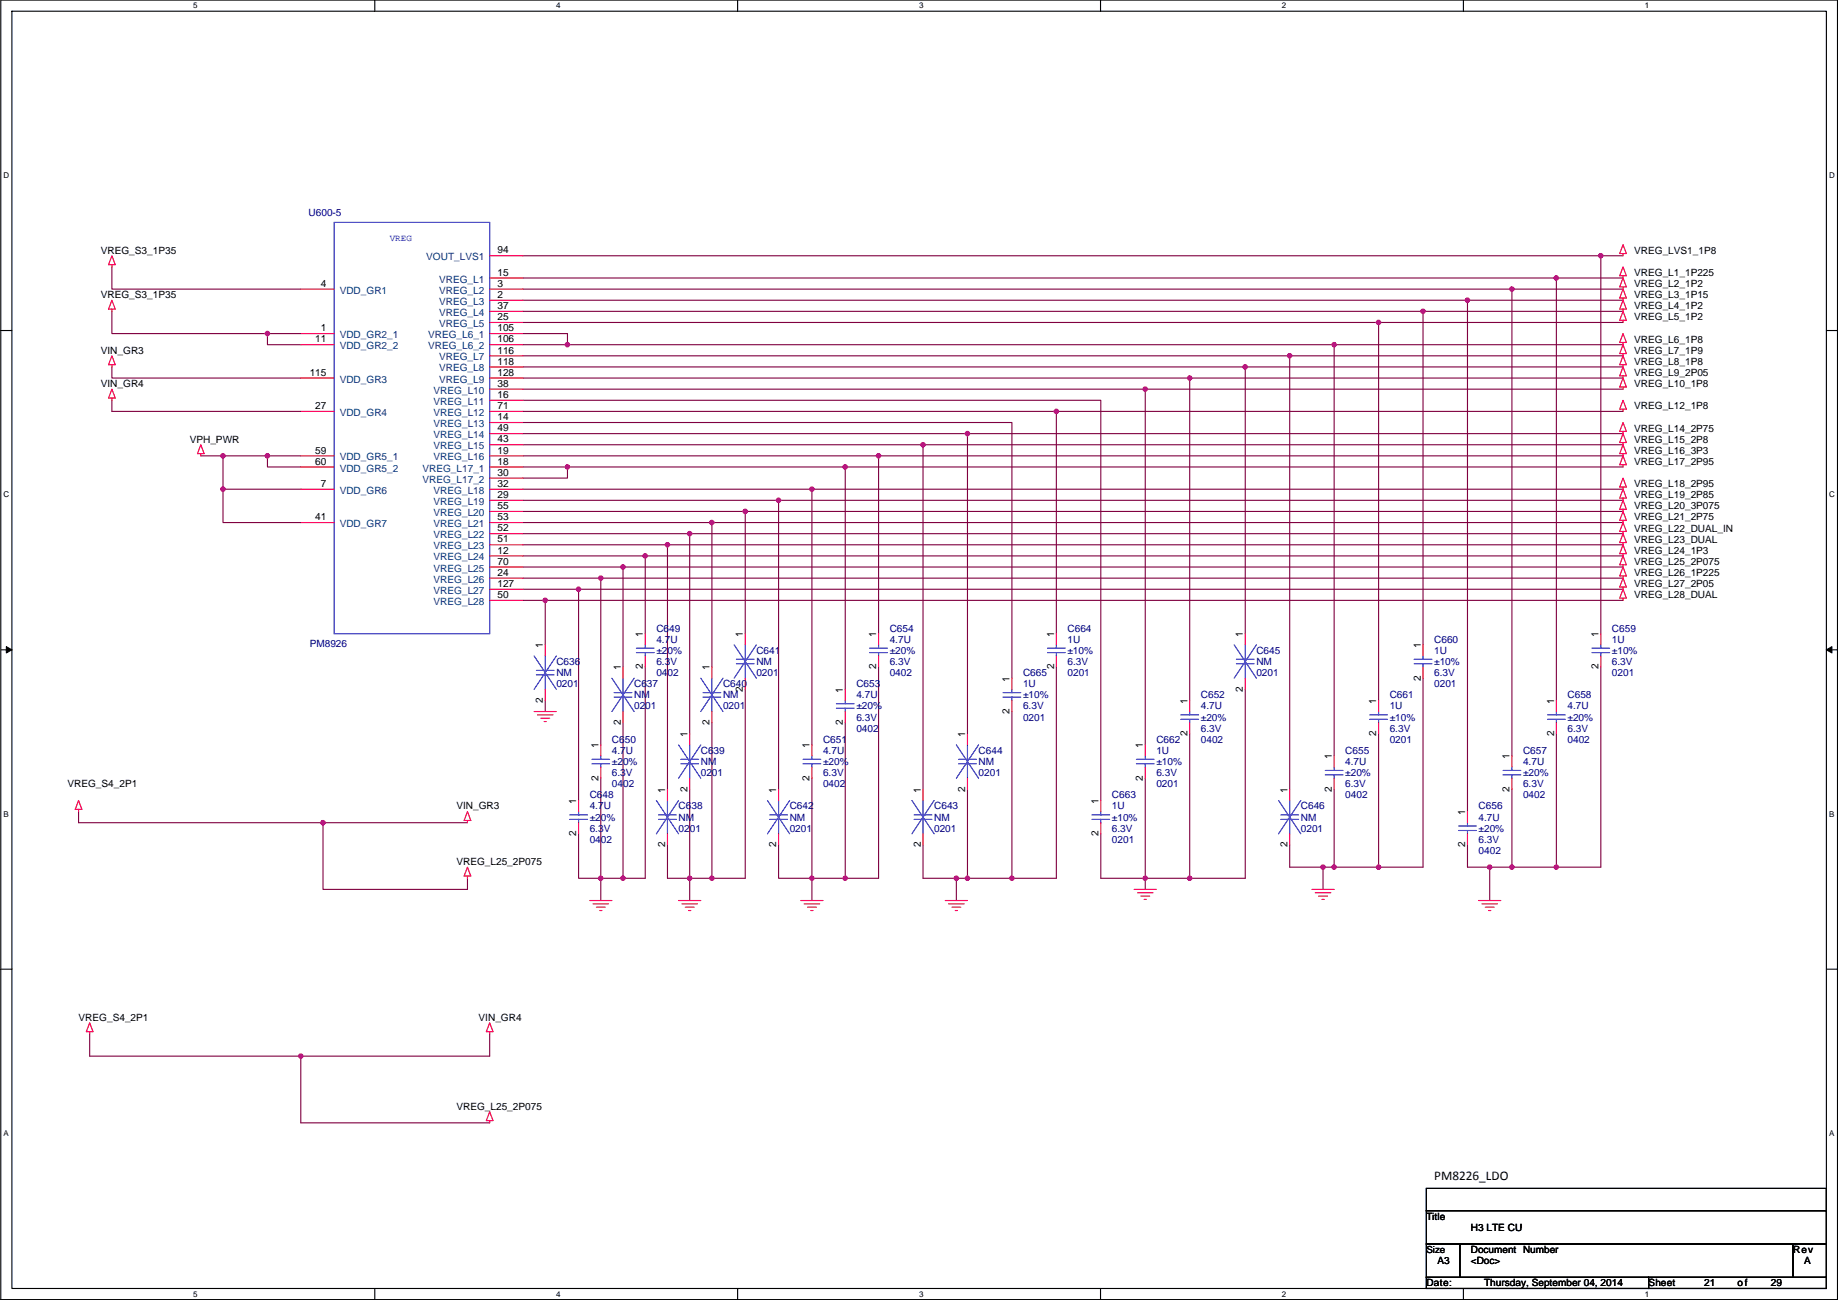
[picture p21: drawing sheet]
<svg xmlns="http://www.w3.org/2000/svg" width="420mm" height="297mm" viewBox="0 0 420 297" stroke-linecap="round" stroke-linejoin="round" font-family="sans-serif">
<defs><g id="words">
<text font-size="3" x="327.8" y="269.6">PM8226_LDO</text>
<g font-size="2.3" fill="#000080">
<text x="70.5" y="49.3">U600-5</text>
<text x="70.8" y="147.9">PM8926</text>
<text x="150" y="144.3">C649</text>
<text x="150" y="146.9">4.7U</text>
<text x="150" y="149.4">±20%</text>
<text x="172.9" y="149.4">C641</text>
<text x="203.4" y="144.3">C654</text>
<text x="203.4" y="146.9">4.7U</text>
<text x="203.4" y="149.4">±20%</text>
<text x="244" y="144.3">C664</text>
<text x="244" y="146.9">1U</text>
<text x="244" y="149.4">±10%</text>
<text x="287.2" y="149.4">C645</text>
<text x="327.8" y="146.9">C660</text>
<text x="327.8" y="149.4">1U</text>
<text x="368.5" y="144.3">C659</text>
<text x="368.5" y="146.9">1U</text>
<text x="368.5" y="149.4">±10%</text>
<text x="127.2" y="151.9">C636</text>
<text x="127.2" y="154.5">NM</text>
<text x="150" y="154.5">0402</text>
<text x="150" y="151.9">6.3V</text>
<text x="172.9" y="151.9">NM</text>
<text x="172.9" y="154.5">0201</text>
<text x="203.4" y="154.5">0402</text>
<text x="203.4" y="151.9">6.3V</text>
<text x="233.9" y="154.5">C665</text>
<text x="244" y="154.5">0201</text>
<text x="244" y="151.9">6.3V</text>
<text x="287.2" y="151.9">NM</text>
<text x="287.2" y="154.5">0201</text>
<text x="327.8" y="154.5">6.3V</text>
<text x="327.8" y="151.9">±10%</text>
<text x="368.5" y="154.5">0201</text>
<text x="368.5" y="151.9">6.3V</text>
<text x="127.2" y="157">0201</text>
<text x="145" y="157">C637</text>
<text x="145" y="159.6">NM</text>
<text x="165.3" y="157">C640</text>
<text x="165.3" y="159.6">NM</text>
<text x="195.8" y="157">C653</text>
<text x="195.8" y="159.6">4.7U</text>
<text x="233.9" y="157">1U</text>
<text x="233.9" y="159.6">±10%</text>
<text x="274.5" y="159.6">C652</text>
<text x="317.7" y="159.6">C661</text>
<text x="327.8" y="157">0201</text>
<text x="358.3" y="159.6">C658</text>
<text x="145" y="162.1">0201</text>
<text x="165.3" y="162.1">0201</text>
<text x="195.8" y="167.2">0402</text>
<text x="195.8" y="164.6">6.3V</text>
<text x="195.8" y="162.1">±20%</text>
<text x="233.9" y="164.6">0201</text>
<text x="233.9" y="162.1">6.3V</text>
<text x="274.5" y="162.1">4.7U</text>
<text x="274.5" y="167.2">6.3V</text>
<text x="274.5" y="164.6">±20%</text>
<text x="317.7" y="162.1">1U</text>
<text x="317.7" y="167.2">6.3V</text>
<text x="317.7" y="164.6">±10%</text>
<text x="358.3" y="162.1">4.7U</text>
<text x="358.3" y="167.2">6.3V</text>
<text x="358.3" y="164.6">±20%</text>
<text x="139.9" y="169.7">C650</text>
<text x="139.9" y="172.3">4.7U</text>
<text x="160.2" y="172.3">C639</text>
<text x="188.1" y="169.7">C651</text>
<text x="188.1" y="172.3">4.7U</text>
<text x="223.7" y="172.3">C644</text>
<text x="264.3" y="169.7">C662</text>
<text x="264.3" y="172.3">1U</text>
<text x="274.5" y="169.7">0402</text>
<text x="307.5" y="172.3">C655</text>
<text x="317.7" y="169.7">0201</text>
<text x="348.2" y="172.3">C657</text>
<text x="358.3" y="169.7">0402</text>
<text x="139.9" y="179.9">0402</text>
<text x="139.9" y="177.3">6.3V</text>
<text x="139.9" y="174.8">±20%</text>
<text x="160.2" y="174.8">NM</text>
<text x="160.2" y="177.3">0201</text>
<text x="188.1" y="179.9">0402</text>
<text x="188.1" y="177.3">6.3V</text>
<text x="188.1" y="174.8">±20%</text>
<text x="223.7" y="174.8">NM</text>
<text x="223.7" y="177.3">0201</text>
<text x="264.3" y="179.9">0201</text>
<text x="264.3" y="177.3">6.3V</text>
<text x="264.3" y="174.8">±10%</text>
<text x="307.5" y="174.8">4.7U</text>
<text x="307.5" y="179.9">6.3V</text>
<text x="307.5" y="177.3">±20%</text>
<text x="348.2" y="174.8">4.7U</text>
<text x="348.2" y="179.9">6.3V</text>
<text x="348.2" y="177.3">±20%</text>
<text x="134.8" y="182.4">C648</text>
<text x="134.8" y="185">4.7U</text>
<text x="155.1" y="185">C638</text>
<text x="180.5" y="185">C642</text>
<text x="213.5" y="185">C643</text>
<text x="254.2" y="182.4">C663</text>
<text x="254.2" y="185">1U</text>
<text x="297.4" y="185">C646</text>
<text x="307.5" y="182.4">0402</text>
<text x="338" y="185">C656</text>
<text x="348.2" y="182.4">0402</text>
<text x="134.8" y="190">6.3V</text>
<text x="134.8" y="187.5">±20%</text>
<text x="155.1" y="187.5">NM</text>
<text x="155.1" y="190">0201</text>
<text x="180.5" y="187.5">NM</text>
<text x="180.5" y="190">0201</text>
<text x="213.5" y="187.5">NM</text>
<text x="213.5" y="190">0201</text>
<text x="254.2" y="190">6.3V</text>
<text x="254.2" y="187.5">±10%</text>
<text x="297.4" y="187.5">NM</text>
<text x="297.4" y="190">0201</text>
<text x="338" y="187.5">4.7U</text>
<text x="338" y="190">±20%</text>
<text x="134.8" y="192.6">0402</text>
<text x="254.2" y="192.6">0201</text>
<text x="338" y="195.1">0402</text>
<text x="338" y="192.6">6.3V</text>
</g>
<g font-size="2.3">
<text x="23" y="58">VREG_S3_1P35</text>
<text x="113.7" y="57.9">94</text>
<text x="373.6" y="58">VREG_LVS1_1P8</text>
<text x="73.3" y="65.5">4</text>
<text x="113.7" y="63">15</text>
<text x="113.7" y="65.5">3</text>
<text x="373.6" y="63">VREG_L1_1P225</text>
<text x="373.6" y="65.6">VREG_L2_1P2</text>
<text x="23" y="68.1">VREG_S3_1P35</text>
<text x="113.7" y="68.1">2</text>
<text x="113.7" y="70.6">37</text>
<text x="373.6" y="68.1">VREG_L3_1P15</text>
<text x="373.6" y="70.7">VREG_L4_1P2</text>
<text x="73.3" y="75.7">1</text>
<text x="113.7" y="73.2">25</text>
<text x="113.7" y="75.7">105</text>
<text x="373.6" y="73.2">VREG_L5_1P2</text>
<text x="23" y="80.8">VIN_GR3</text>
<text x="72.1" y="78.2">11</text>
<text x="113.7" y="80.8">116</text>
<text x="113.7" y="83.3">118</text>
<text x="113.7" y="78.2">106</text>
<text x="373.6" y="78.3">VREG_L6_1P8</text>
<text x="373.6" y="80.8">VREG_L7_1P9</text>
<text x="373.6" y="83.4">VREG_L8_1P8</text>
<text x="23" y="88.4">VIN_GR4</text>
<text x="70.8" y="85.9">115</text>
<text x="113.7" y="85.9">128</text>
<text x="113.7" y="88.4">38</text>
<text x="373.6" y="85.9">VREG_L9_2P05</text>
<text x="373.6" y="88.4">VREG_L10_1P8</text>
<text x="72.1" y="93.5">27</text>
<text x="113.7" y="90.9">16</text>
<text x="113.7" y="93.5">71</text>
<text x="373.6" y="93.5">VREG_L12_1P8</text>
<text x="43.4" y="101.1">VPH_PWR</text>
<text x="113.7" y="96">14</text>
<text x="113.7" y="98.6">49</text>
<text x="113.7" y="101.1">43</text>
<text x="373.6" y="98.6">VREG_L14_2P75</text>
<text x="373.6" y="101.1">VREG_L15_2P8</text>
<text x="72.1" y="103.6">59</text>
<text x="72.1" y="106.2">60</text>
<text x="113.7" y="106.2">18</text>
<text x="113.7" y="103.6">19</text>
<text x="373.6" y="103.7">VREG_L16_3P3</text>
<text x="373.6" y="106.2">VREG_L17_2P95</text>
<text x="73.3" y="111.3">7</text>
<text x="113.7" y="108.7">30</text>
<text x="113.7" y="111.3">32</text>
<text x="113.7" y="113.8">29</text>
<text x="373.6" y="111.3">VREG_L18_2P95</text>
<text x="373.6" y="113.8">VREG_L19_2P85</text>
<text x="72.1" y="118.9">41</text>
<text x="113.7" y="116.3">55</text>
<text x="113.7" y="118.9">53</text>
<text x="373.6" y="116.4">VREG_L20_3P075</text>
<text x="373.6" y="118.9">VREG_L21_2P75</text>
<text x="113.7" y="121.4">52</text>
<text x="113.7" y="124">51</text>
<text x="373.6" y="121.5">VREG_L22_DUAL_IN</text>
<text x="373.6" y="124">VREG_L23_DUAL</text>
<text x="113.7" y="126.5">12</text>
<text x="113.7" y="129">70</text>
<text x="113.7" y="131.6">24</text>
<text x="373.6" y="126.5">VREG_L24_1P3</text>
<text x="373.6" y="129.1">VREG_L25_2P075</text>
<text x="373.6" y="131.6">VREG_L26_1P225</text>
<text x="113.7" y="134.1">127</text>
<text x="113.7" y="136.7">50</text>
<text x="373.6" y="134.2">VREG_L27_2P05</text>
<text x="373.6" y="136.7">VREG_L28_DUAL</text>
<text x="124.1" y="148.1" transform="rotate(-90 124.1 148.1)">1</text>
<text x="147" y="145.6" transform="rotate(-90 147 145.6)">1</text>
<text x="169.8" y="145.6" transform="rotate(-90 169.8 145.6)">1</text>
<text x="200.3" y="145.6" transform="rotate(-90 200.3 145.6)">1</text>
<text x="240.9" y="145.6" transform="rotate(-90 240.9 145.6)">1</text>
<text x="284.1" y="145.6" transform="rotate(-90 284.1 145.6)">1</text>
<text x="324.8" y="148.1" transform="rotate(-90 324.8 148.1)">1</text>
<text x="365.4" y="145.6" transform="rotate(-90 365.4 145.6)">1</text>
<text x="141.9" y="153.2" transform="rotate(-90 141.9 153.2)">1</text>
<text x="147" y="153" transform="rotate(-90 147 153)">2</text>
<text x="162.2" y="153.2" transform="rotate(-90 162.2 153.2)">1</text>
<text x="200.3" y="153" transform="rotate(-90 200.3 153)">2</text>
<text x="230.8" y="155.7" transform="rotate(-90 230.8 155.7)">1</text>
<text x="240.9" y="153" transform="rotate(-90 240.9 153)">2</text>
<text x="324.8" y="155.5" transform="rotate(-90 324.8 155.5)">2</text>
<text x="365.4" y="153" transform="rotate(-90 365.4 153)">2</text>
<text x="124.1" y="160.6" transform="rotate(-90 124.1 160.6)">2</text>
<text x="169.8" y="158" transform="rotate(-90 169.8 158)">2</text>
<text x="192.7" y="158.3" transform="rotate(-90 192.7 158.3)">1</text>
<text x="271.4" y="160.8" transform="rotate(-90 271.4 160.8)">1</text>
<text x="284.1" y="158" transform="rotate(-90 284.1 158)">2</text>
<text x="314.6" y="160.8" transform="rotate(-90 314.6 160.8)">1</text>
<text x="355.2" y="160.8" transform="rotate(-90 355.2 160.8)">1</text>
<text x="141.9" y="165.7" transform="rotate(-90 141.9 165.7)">2</text>
<text x="162.2" y="165.7" transform="rotate(-90 162.2 165.7)">2</text>
<text x="192.7" y="165.7" transform="rotate(-90 192.7 165.7)">2</text>
<text x="230.8" y="163.1" transform="rotate(-90 230.8 163.1)">2</text>
<text x="136.8" y="171" transform="rotate(-90 136.8 171)">1</text>
<text x="157.1" y="168.4" transform="rotate(-90 157.1 168.4)">1</text>
<text x="185.1" y="171" transform="rotate(-90 185.1 171)">1</text>
<text x="220.6" y="168.4" transform="rotate(-90 220.6 168.4)">1</text>
<text x="261.3" y="171" transform="rotate(-90 261.3 171)">1</text>
<text x="271.4" y="168.2" transform="rotate(-90 271.4 168.2)">2</text>
<text x="304.4" y="173.5" transform="rotate(-90 304.4 173.5)">1</text>
<text x="314.6" y="168.2" transform="rotate(-90 314.6 168.2)">2</text>
<text x="345.1" y="173.5" transform="rotate(-90 345.1 173.5)">1</text>
<text x="355.2" y="168.2" transform="rotate(-90 355.2 168.2)">2</text>
<text x="15.4" y="179.9">VREG_S4_2P1</text>
<text x="136.8" y="178.4" transform="rotate(-90 136.8 178.4)">2</text>
<text x="185.1" y="178.4" transform="rotate(-90 185.1 178.4)">2</text>
<text x="261.3" y="178.4" transform="rotate(-90 261.3 178.4)">2</text>
<text x="104.3" y="185">VIN_GR3</text>
<text x="131.7" y="183.7" transform="rotate(-90 131.7 183.7)">1</text>
<text x="152.1" y="181.1" transform="rotate(-90 152.1 181.1)">1</text>
<text x="157.1" y="180.9" transform="rotate(-90 157.1 180.9)">2</text>
<text x="177.5" y="181.1" transform="rotate(-90 177.5 181.1)">1</text>
<text x="210.5" y="181.1" transform="rotate(-90 210.5 181.1)">1</text>
<text x="220.6" y="180.9" transform="rotate(-90 220.6 180.9)">2</text>
<text x="251.1" y="183.7" transform="rotate(-90 251.1 183.7)">1</text>
<text x="294.3" y="181.1" transform="rotate(-90 294.3 181.1)">1</text>
<text x="304.4" y="180.9" transform="rotate(-90 304.4 180.9)">2</text>
<text x="345.1" y="180.9" transform="rotate(-90 345.1 180.9)">2</text>
<text x="131.7" y="191.1" transform="rotate(-90 131.7 191.1)">2</text>
<text x="251.1" y="191.1" transform="rotate(-90 251.1 191.1)">2</text>
<text x="334.9" y="186.2" transform="rotate(-90 334.9 186.2)">1</text>
<text x="104.3" y="197.7">VREG_L25_2P075</text>
<text x="152.1" y="193.6" transform="rotate(-90 152.1 193.6)">2</text>
<text x="177.5" y="193.6" transform="rotate(-90 177.5 193.6)">2</text>
<text x="210.5" y="193.6" transform="rotate(-90 210.5 193.6)">2</text>
<text x="294.3" y="193.6" transform="rotate(-90 294.3 193.6)">2</text>
<text x="334.9" y="193.6" transform="rotate(-90 334.9 193.6)">2</text>
<text x="18" y="233.2">VREG_S4_2P1</text>
<text x="109.4" y="233.2">VIN_GR4</text>
<text x="104.3" y="253.5">VREG_L25_2P075</text>
<text x="326.1" y="278.7">Title</text>
<text x="336.2" y="281.2">H3 LTE CU</text>
<text x="336.2" y="286.3">Document Number</text>
<text x="409.9" y="286.3">Rev</text>
<text x="326.1" y="293.9">Date:</text>
<text x="328.6" y="288.8">A3</text>
<text x="336.2" y="288.8">&lt;Doc&gt;</text>
<text x="339.3" y="293.9">Thursday, September 04, 2014</text>
<text x="376.9" y="293.9">Sheet</text>
<text x="389.6" y="293.9">21</text>
<text x="397.2" y="293.9">of</text>
<text x="404.8" y="293.9">29</text>
<text x="412.4" y="288.8">A</text>
</g>
<g font-size="2.3" fill="#004080">
<text x="97.4" y="59.5">VOUT_LVS1</text>
<text x="100.4" y="64.6">VREG_L1</text>
<text x="77.6" y="67.1">VDD_GR1</text>
<text x="100.4" y="67.1">VREG_L2</text>
<text x="100.4" y="69.6">VREG_L3</text>
<text x="77.6" y="77.3">VDD_GR2_1</text>
<text x="97.8" y="77.3">VREG_L6_1</text>
<text x="100.4" y="72.2">VREG_L4</text>
<text x="100.4" y="74.7">VREG_L5</text>
<text x="77.6" y="79.8">VDD_GR2_2</text>
<text x="97.8" y="79.8">VREG_L6_2</text>
<text x="100.4" y="82.3">VREG_L7</text>
<text x="77.6" y="87.4">VDD_GR3</text>
<text x="99.1" y="90">VREG_L10</text>
<text x="100.4" y="84.9">VREG_L8</text>
<text x="100.4" y="87.4">VREG_L9</text>
<text x="77.6" y="95">VDD_GR4</text>
<text x="99.1" y="92.5">VREG_L11</text>
<text x="99.1" y="95">VREG_L12</text>
<text x="99.1" y="97.6">VREG_L13</text>
<text x="99.1" y="100.1">VREG_L14</text>
<text x="77.6" y="105.2">VDD_GR5_1</text>
<text x="77.6" y="107.7">VDD_GR5_2</text>
<text x="96.6" y="107.7">VREG_L17_1</text>
<text x="99.1" y="102.7">VREG_L15</text>
<text x="99.1" y="105.2">VREG_L16</text>
<text x="77.6" y="112.8">VDD_GR6</text>
<text x="96.6" y="110.3">VREG_L17_2</text>
<text x="99.1" y="112.8">VREG_L18</text>
<text x="99.1" y="115.4">VREG_L19</text>
<text x="99.1" y="117.9">VREG_L20</text>
<text x="77.6" y="120.4">VDD_GR7</text>
<text x="99.1" y="120.4">VREG_L21</text>
<text x="99.1" y="123">VREG_L22</text>
<text x="99.1" y="125.5">VREG_L23</text>
<text x="99.1" y="128.1">VREG_L24</text>
<text x="99.1" y="130.6">VREG_L25</text>
<text x="99.1" y="133.1">VREG_L26</text>
<text x="99.1" y="135.7">VREG_L27</text>
<text x="99.1" y="138.2">VREG_L28</text>
</g>
<text font-size="2.2" x="326.1" y="286.2">Size</text>
<text font-size="2.1" fill="#00f" x="89.1" y="55.1">VREG</text>
<g font-size="1.8">
<text x="44.2" y="1.9">5</text>
<text x="127.1" y="1.9">4</text>
<text x="210.1" y="1.9">3</text>
<text x="293" y="1.9">2</text>
<text x="376" y="1.9">1</text>
<text x=".8" y="40.7">D</text>
<text x="418.1" y="40.7">D</text>
<text x=".8" y="113.6">C</text>
<text x="418.1" y="113.6">C</text>
<text x=".8" y="186.6">B</text>
<text x="418.1" y="186.6">B</text>
<text x=".8" y="259.5">A</text>
<text x="418.1" y="259.5">A</text>
<text x="44.2" y="296.3">5</text>
<text x="127.1" y="296.3">4</text>
<text x="210.1" y="296.3">3</text>
<text x="293" y="296.3">2</text>
<text x="376" y="296.3">1</text>
</g>
</g></defs>
<path d="M.2 0h419.8v296.9h-419.8zM2.7 2.6h414.8v291.8h-414.8z" fill="none" stroke="#000" stroke-width=".25"/>
<g fill="#fff">
<path d="M44.2 .3h1v2h-1z"/>
<path d="M44.2 294.7h1v2h-1z"/>
</g>
<path d="M85.7 0v2.6M85.7 294.4v2.5" fill="none" stroke="#000" stroke-width=".25"/>
<g fill="#fff">
<path d="M127.1 .3h1v2h-1z"/>
<path d="M127.1 294.7h1v2h-1z"/>
</g>
<path d="M168.6 0v2.6M168.6 294.4v2.5" fill="none" stroke="#000" stroke-width=".25"/>
<g fill="#fff">
<path d="M210.1 .3h1v2h-1z"/>
<path d="M210.1 294.7h1v2h-1z"/>
</g>
<path d="M251.6 0v2.6M251.6 294.4v2.5" fill="none" stroke="#000" stroke-width=".25"/>
<g fill="#fff">
<path d="M293 .3h1v2h-1z"/>
<path d="M293 294.7h1v2h-1z"/>
</g>
<path d="M334.5 0v2.6M334.5 294.4v2.5" fill="none" stroke="#000" stroke-width=".25"/>
<g fill="#fff">
<path d="M376 .3h1v2h-1z"/>
<path d="M376 294.7h1v2h-1z"/>
<path d="M.8 39h1.3v2.1h-1.3z"/>
<path d="M418.1 39h1.3v2.1h-1.3z"/>
<path d="M.8 112h1.3v2h-1.3z"/>
<path d="M418.1 112h1.3v2h-1.3z"/>
</g>
<path d="M.2 75.5h2.5M417.5 75.5h2.5" fill="none" stroke="#000" stroke-width=".25"/>
<g fill="#fff">
<path d="M.8 185h1.2v2h-1.2z"/>
<path d="M418.1 185h1.2v2h-1.2z"/>
</g>
<path d="M.2 148.5h2.5M417.5 148.5h2.5" fill="none" stroke="#000" stroke-width=".25"/>
<path d="M1.4 147.7l1.3 .8-1.3 .7zM417.5 148.5l1.3-.8v1.5z" fill="#000" stroke="#000" stroke-width=".23"/>
<g fill="#fff">
<path d="M.8 257.9h1.2v2h-1.2z"/>
<path d="M418.1 257.9h1.2v2h-1.2z"/>
</g>
<path d="M.2 221.4h2.5M417.5 221.4h2.5M326.1 271.5h91.4v5.1h-91.4zM326.1 276.6h91.4v7.6h-91.4zM326.1 291.9h50.8v2.5h-50.8zM326.1 284.2h7.6v7.7h-7.6zM333.7 284.2h76.2v7.7h-76.2zM376.9 291.9h40.6v2.5h-40.6zM409.9 284.2h7.6v7.7h-7.6z" fill="none" stroke="#000" stroke-width=".25"/>
<g fill="none" stroke="#800040" stroke-width=".25">
<path d="M119.6 58.4h246.3M365.9 58.4v86.4M365.9 58.4h5.1M25.6 71.1v5.1h35.5M25.6 61v5.1h43.2M61.1 76.2v2.6h7.7M61.1 76.2h7.7M119.6 63.5h236.2M119.6 66.1h226M119.6 68.6h215.9M119.6 71.1h205.7M119.6 73.7h195.5"/>
<path d="M119.6 76.2h10.1v2.6M119.6 78.8h185.4M305 78.8v93.9M305 78.8h66M315.1 73.7v86.3M315.1 73.7h55.9M325.3 71.1h45.7M325.3 71.1v76.2M335.5 68.6h35.5M335.5 68.6v116.8M345.6 66.1v106.6M345.6 66.1h25.4"/>
<path d="M355.8 63.5v96.5M355.8 63.5h15.2M25.6 91.5v2.5h43.2M25.6 83.8v2.6h43.2M119.6 81.3h175.2M119.6 83.8h165.1M119.6 86.4h152.4M119.6 88.9h142.2M119.6 94h121.9M119.6 99.1h101.6M119.6 91.5h132v91.4M119.6 96.5h111.7v58.5"/>
<path d="M221.2 99.1v68.6M221.2 99.1h149.8M241.5 94v50.8M241.5 94h129.5M261.8 88.9v81.3M261.8 88.9h109.2M272 86.4v73.6M272 86.4h99M284.7 83.8h86.3M284.7 83.8v61M294.8 81.3v99.1M294.8 81.3h76.2"/>
<path d="M45.9 104.2h5.1M51 104.2v7.6M51 104.2h10.1M51 111.8h17.8M51 111.8v7.6h17.8M61.1 104.2v2.5h7.7M61.1 104.2h7.7M119.6 101.6h91.4M119.6 104.2h81.2M119.6 106.7h10.1M119.6 111.8h66M119.6 114.3h58.4"/>
<path d="M119.6 116.9h50.8M119.6 119.4h43.1M162.7 119.4v33M162.7 119.4h208.3M170.4 116.9v27.9M170.4 116.9h200.6M178 114.3v66.1M178 114.3h193M185.6 111.8h185.4M185.6 111.8v58.4M193.2 106.7v50.8M193.2 106.7h-63.5v2.5h-10.1"/>
<path d="M193.2 106.7h177.8M200.8 104.2v40.6M200.8 104.2h170.2M211 101.6v78.8M211 101.6h160M119.6 121.9h38.1M119.6 124.5h33M119.6 127h27.9M119.6 129.6h22.8M119.6 132.1h17.7M119.6 134.6h12.7M119.6 137.2h5"/>
<path d="M132.3 134.6v48.3M132.3 134.6h238.7M137.3 132.1v38.1M137.3 132.1h233.7M142.4 129.6v22.8M142.4 129.6h228.6M147.5 127v17.8M147.5 127h223.5M152.6 124.5v55.9M152.6 124.5h218.4M157.7 121.9v45.8M157.7 121.9h213.3"/>
<path d="M371 137.2h-246.4v10.1M147.5 152.4v48.3h-5.1M170.4 157.5v43.2h-7.7M200.8 152.4v48.3h-7.6M241.5 152.4v48.3h-10.2M284.7 157.5v43.2h-12.7M325.3 155v43.1h-10.2M365.9 152.4v45.7h-10.1M124.6 160v2.6M137.3 177.8v22.9M142.4 165.1v35.6M162.7 165.1v35.6"/>
<path d="M185.6 177.8v22.9h7.6M193.2 165.1v35.6M231.3 162.6v38.1M261.8 177.8v22.9h10.2M272 167.7v33M315.1 167.7v30.4M355.8 167.7v30.4M18 185.4v2.6h55.8M73.8 188v15.2h33.1v-2.5M73.8 188h33.1M132.3 190.5v10.2h5M152.6 193.1v7.6h5.1v5.1"/>
<path d="M157.7 180.4v20.3h5M178 193.1v7.6h7.6v5.1M211 193.1v7.6h7.6M221.2 180.4v20.3M251.6 190.5v10.2h10.2v2.5M294.8 193.1v5h7.6M302.4 198.1h2.6M302.4 198.1v5.1M305 198.1h10.1M305 180.4v17.7M335.5 193.1v5h5M340.5 198.1v7.7"/>
<path d="M340.5 198.1h5.1M345.6 198.1h10.2M345.6 180.4v17.7M137.3 200.7h5.1M137.3 200.7v5.1M218.6 200.7v5.1M218.6 200.7h2.6M221.2 200.7h10.1M20.5 236.2v5.1h48.3M111.9 236.2v5.1h-43.1M68.8 241.3v15.3h43.1"/>
</g>
<g fill="#f0f" stroke="#f0f" stroke-width=".25">
<circle cx="61.1" cy="76.2" r=".5"/>
<circle cx="61.1" cy="104.1" r=".5"/>
<circle cx="51" cy="104.1" r=".5"/>
<circle cx="51" cy="111.8" r=".5"/>
<circle cx="365.9" cy="58.4" r=".5"/>
<circle cx="355.8" cy="63.5" r=".5"/>
<circle cx="325.3" cy="71.1" r=".5"/>
<circle cx="315.1" cy="73.7" r=".5"/>
<circle cx="129.7" cy="78.7" r=".5"/>
<circle cx="305" cy="78.7" r=".5"/>
<circle cx="294.8" cy="81.3" r=".5"/>
<circle cx="284.6" cy="83.8" r=".5"/>
<circle cx="241.5" cy="94" r=".5"/>
<circle cx="129.7" cy="106.7" r=".5"/>
<circle cx="124.6" cy="137.2" r=".5"/>
<circle cx="142.4" cy="129.5" r=".5"/>
<circle cx="132.2" cy="134.6" r=".5"/>
<circle cx="137.3" cy="132.1" r=".5"/>
<circle cx="147.5" cy="127" r=".5"/>
<circle cx="152.6" cy="124.5" r=".5"/>
<circle cx="157.6" cy="121.9" r=".5"/>
<circle cx="162.7" cy="119.4" r=".5"/>
<circle cx="170.3" cy="116.8" r=".5"/>
<circle cx="178" cy="114.3" r=".5"/>
<circle cx="185.6" cy="111.8" r=".5"/>
<circle cx="193.2" cy="106.7" r=".5"/>
<circle cx="200.8" cy="104.1" r=".5"/>
<circle cx="211" cy="101.6" r=".5"/>
<circle cx="221.1" cy="99.1" r=".5"/>
<circle cx="261.8" cy="88.9" r=".5"/>
<circle cx="271.9" cy="86.4" r=".5"/>
<circle cx="335.4" cy="68.6" r=".5"/>
<circle cx="345.6" cy="66" r=".5"/>
<circle cx="137.3" cy="200.7" r=".5"/>
<circle cx="142.4" cy="200.7" r=".5"/>
<circle cx="162.7" cy="200.7" r=".5"/>
<circle cx="157.6" cy="200.7" r=".5"/>
<circle cx="193.2" cy="200.7" r=".5"/>
<circle cx="185.6" cy="200.7" r=".5"/>
<circle cx="218.6" cy="200.7" r=".5"/>
<circle cx="231.3" cy="200.7" r=".5"/>
<circle cx="221.1" cy="200.7" r=".5"/>
<circle cx="271.9" cy="200.7" r=".5"/>
<circle cx="261.8" cy="200.7" r=".5"/>
<circle cx="302.4" cy="198.1" r=".5"/>
<circle cx="315.1" cy="198.1" r=".5"/>
<circle cx="305" cy="198.1" r=".5"/>
<circle cx="340.5" cy="198.1" r=".5"/>
<circle cx="355.8" cy="198.1" r=".5"/>
<circle cx="345.6" cy="198.1" r=".5"/>
<circle cx="73.8" cy="188" r=".5"/>
<circle cx="68.7" cy="241.3" r=".5"/>
</g>
<g fill="none" stroke="#f00" stroke-width=".25">
<path d="M25.6 58.4l.7 2.1h-1.5zM111.9 58.4h7.7M371 55.9l.8 2h-1.5zM371 57.9v.5M25.6 68.6l.7 2h-1.5zM25.6 60.5v.5M25.6 70.6v.5M68.8 66.1h7.6M68.8 76.2h7.6M68.8 78.8h7.6M111.9 63.5h7.7M111.9 66.1h7.7"/>
<path d="M111.9 68.6h7.7M111.9 71.1h7.7M111.9 73.7h7.7M111.9 76.2h7.7M111.9 78.8h7.7M371 61l.8 2h-1.5zM371 63.5l.8 2.1h-1.5zM371 66.1l.8 2h-1.5zM371 68.6l.8 2h-1.5zM371 71.1l.8 2.1h-1.5zM371 76.2l.8 2.1h-1.5zM371 78.8l.8 2h-1.5z"/>
<path d="M371 63v.5M371 65.6v.5M371 68.1v.5M371 70.6v.5M371 73.2v.5M371 78.3v.5M25.6 81.3l.7 2h-1.5zM25.6 88.9l.7 2.1h-1.5zM25.6 83.3v.5M25.6 91v.5M68.8 86.4h7.6M68.8 94h7.6"/>
<path d="M111.9 81.3h7.7M111.9 83.8h7.7M111.9 86.4h7.7M111.9 88.9h7.7M111.9 91.5h7.7M111.9 94h7.7M111.9 96.5h7.7M111.9 99.1h7.7M371 81.3l.8 2h-1.5zM371 83.8l.8 2.1h-1.5zM371 86.4l.8 2h-1.5zM371 91.5l.8 2h-1.5z"/>
<path d="M371 96.5l.8 2.1h-1.5zM371 99.1l.8 2h-1.5zM371 80.8v.5M371 83.3v.5M371 85.9v.5M371 88.4v.5M371 93.5v.5M371 98.6v.5M45.9 101.6l.8 2.1h-1.6zM45.9 103.7v.5M68.8 104.2h7.6M68.8 106.7h7.6"/>
<path d="M68.8 111.8h7.6M68.8 119.4h7.6M111.9 101.6h7.7M111.9 104.2h7.7M111.9 106.7h7.7M111.9 109.2h7.7M111.9 111.8h7.7M111.9 114.3h7.7M111.9 116.9h7.7M111.9 119.4h7.7M371 101.6l.8 2.1h-1.5zM371 104.2l.8 2h-1.5z"/>
<path d="M371 109.2l.8 2.1h-1.5zM371 111.8l.8 2h-1.5zM371 114.3l.8 2.1h-1.5zM371 116.9l.8 2h-1.5zM371 119.4l.8 2h-1.5zM371 101.1v.5M371 103.7v.5M371 106.2v.5M371 111.3v.5M371 113.8v.5M371 116.4v.5M371 118.9v.5"/>
<path d="M111.9 121.9h7.7M111.9 124.5h7.7M111.9 127h7.7M111.9 129.6h7.7M111.9 132.1h7.7M111.9 134.6h7.7M111.9 137.2h7.7M371 121.9l.8 2.1h-1.5zM371 124.5l.8 2h-1.5zM371 127l.8 2.1h-1.5zM371 129.6l.8 2h-1.5zM371 132.1l.8 2h-1.5z"/>
<path d="M371 134.6l.8 2.1h-1.5zM371 121.4v.5M371 124v.5M371 126.5v.5M371 129.1v.5M371 131.6v.5M371 134.1v.5M371 136.7v.5M124.6 147.3v2.6M124.6 157.5v2.5M142.4 152.4v2.6M147.5 144.8v2.5"/>
<path d="M147.5 149.9v2.5M162.7 152.4v2.6M170.4 144.8v2.5M170.4 155v2.5M193.2 157.5v2.5M200.8 144.8v2.5M200.8 149.9v2.5M231.3 155v2.5M241.5 144.8v2.5M241.5 149.9v2.5M284.7 144.8v2.5M284.7 155v2.5"/>
<path d="M325.3 147.3v2.6M325.3 152.4v2.6M365.9 144.8v2.5M365.9 149.9v2.5M122.1 162.6h5.1M122.9 163.3h3.5M123.6 164.1h2.1M124.4 164.9h.5M137.3 170.2v2.5M137.3 175.3v2.5M142.4 162.6v2.5M157.7 167.7v2.5"/>
<path d="M157.7 177.8v2.6M162.7 162.6v2.5M185.6 170.2v2.5M185.6 175.3v2.5M193.2 162.6v2.5M221.2 167.7v2.5M221.2 177.8v2.6M231.3 160v2.6M261.8 170.2v2.5M261.8 175.3v2.5M272 160v2.6M272 165.1v2.6"/>
<path d="M305 172.7v2.6M305 177.8v2.6M315.1 160v2.6M315.1 165.1v2.6M345.6 172.7v2.6M345.6 177.8v2.6M355.8 160v2.6M355.8 165.1v2.6M18 184.9v.5M18 182.9l.7 2h-1.5zM106.9 185.4l.7 2.1h-1.5zM106.9 198.1l.7 2.1h-1.5z"/>
<path d="M106.9 187.5v.5M132.3 182.9v2.5M132.3 188v2.5M152.6 180.4v2.5M152.6 190.5v2.6M178 180.4v2.5M178 190.5v2.6M211 180.4v2.5M211 190.5v2.6M251.6 182.9v2.5M251.6 188v2.5M294.8 180.4v2.5"/>
<path d="M294.8 190.5v2.6M335.5 185.4v2.6M335.5 190.5v2.6M106.9 200.2v.5M134.8 205.8h5.1M135.6 206.5h3.5M136.3 207.3h2.1M137.1 208h.5M155.1 205.8h5.1M155.9 206.5h3.5M156.6 207.3h2.1M157.4 208h.5"/>
<path d="M183.1 205.8h5M183.8 206.5h3.6M184.6 207.3h2M185.3 208h.6M216.1 205.8h5.1M216.8 206.5h3.6M217.6 207.3h2M218.4 208h.5M259.3 203.2h5M260 204h3.6M260.8 204.7h2M261.5 205.5h.6"/>
<path d="M299.9 203.2h5.1M300.7 204h3.5M301.4 204.7h2.1M302.2 205.5h.5M338 205.8h5.1M338.8 206.5h3.5M339.5 207.3h2.1M340.3 208h.5M20.5 235.7v.5M20.5 233.7l.8 2h-1.6zM111.9 233.7l.8 2h-1.5zM111.9 235.7v.5"/>
<path d="M111.9 254l.8 2.1h-1.5zM111.9 256.1v.5"/>
</g>
<g fill="none" stroke="#00f" stroke-width=".25">
<path d="M76.4 50.8h35.5v94h-35.5zM122.1 149.9l5.1 7.6M122.6 153.2h4.1M122.6 154.2h4.1M124.6 149.9v3.3M124.6 154.2v3.3M127.2 149.9l-5.1 7.6M139.9 155l5.1 7.6M140.4 158.3h4.1M140.4 159.3h4.1M142.4 155v3.3M142.4 159.3v3.3"/>
<path d="M145 155l-5.1 7.6M145.5 148.1h4M145.5 149.1h4M147.5 147.3v.8M147.5 149.1v.8M160.2 155l5.1 7.6M160.7 158.3h4.1M160.7 159.3h4.1M162.7 155v3.3M162.7 159.3v3.3M165.3 155l-5.1 7.6M167.8 147.3l5.1 7.7"/>
<path d="M168.3 150.6h4.1M168.3 151.7h4.1M170.4 147.3v3.3M170.4 151.7v3.3M172.9 147.3l-5.1 7.7M198.8 148.1h4.1M198.8 149.1h4.1M200.8 147.3v.8M200.8 149.1v.8M229.3 158.3h4.1M229.3 159.3h4.1M231.3 157.5v.8"/>
<path d="M231.3 159.3v.7M239.4 148.1h4.1M239.4 149.1h4.1M241.5 147.3v.8M241.5 149.1v.8M282.1 147.3l5.1 7.7M282.6 150.6h4.1M282.6 151.7h4.1M284.7 147.3v3.3M284.7 151.7v3.3M287.2 147.3l-5.1 7.7M323.3 150.6h4"/>
<path d="M323.3 151.7h4M325.3 149.9v.7M325.3 151.7v.7M363.9 148.1h4.1M363.9 149.1h4.1M365.9 147.3v.8M365.9 149.1v.8M135.3 173.5h4.1M135.3 174.5h4.1M137.3 172.7v.8M137.3 174.5v.8M155.1 170.2l5.1 7.6"/>
<path d="M155.6 173.5h4.1M155.6 174.5h4.1M157.7 170.2v3.3M157.7 174.5v3.3M160.2 170.2l-5.1 7.6M183.6 173.5h4M183.6 174.5h4M185.6 172.7v.8M185.6 174.5v.8M191.2 160.8h4.1M191.2 161.8h4.1M193.2 160v.8"/>
<path d="M193.2 161.8v.8M218.6 170.2l5.1 7.6M219.1 173.5h4.1M219.1 174.5h4.1M221.2 170.2v3.3M221.2 174.5v3.3M223.7 170.2l-5.1 7.6M259.8 173.5h4M259.8 174.5h4M261.8 172.7v.8M261.8 174.5v.8M269.9 163.3h4.1"/>
<path d="M269.9 164.4h4.1M272 162.6v.7M272 164.4v.7M302.9 176h4.1M302.9 177.1h4.1M305 175.3v.7M305 177.1v.7M313.1 163.3h4.1M313.1 164.4h4.1M315.1 162.6v.7M315.1 164.4v.7M343.6 176h4.1"/>
<path d="M343.6 177.1h4.1M345.6 175.3v.7M345.6 177.1v.7M353.7 163.3h4.1M353.7 164.4h4.1M355.8 162.6v.7M355.8 164.4v.7M130.2 186.2h4.1M130.2 187.2h4.1M132.3 185.4v.8M132.3 187.2v.8M150 182.9l5.1 7.6"/>
<path d="M150.5 186.2h4.1M150.5 187.2h4.1M152.6 182.9v3.3M152.6 187.2v3.3M155.1 182.9l-5.1 7.6M175.4 182.9l5.1 7.6M175.9 186.2h4.1M175.9 187.2h4.1M178 182.9v3.3M178 187.2v3.3M180.5 182.9l-5.1 7.6M208.5 182.9l5 7.6"/>
<path d="M209 186.2h4M209 187.2h4M211 182.9v3.3M211 187.2v3.3M213.5 182.9l-5 7.6M249.6 186.2h4.1M249.6 187.2h4.1M251.6 185.4v.8M251.6 187.2v.8M292.3 182.9l5.1 7.6M292.8 186.2h4.1M292.8 187.2h4.1"/>
<path d="M294.8 182.9v3.3M294.8 187.2v3.3M297.4 182.9l-5.1 7.6M333.4 188.7h4.1M333.4 189.8h4.1M335.5 188v.7M335.5 189.8v.7"/>
</g>
<use href="#words"/>
</svg>
